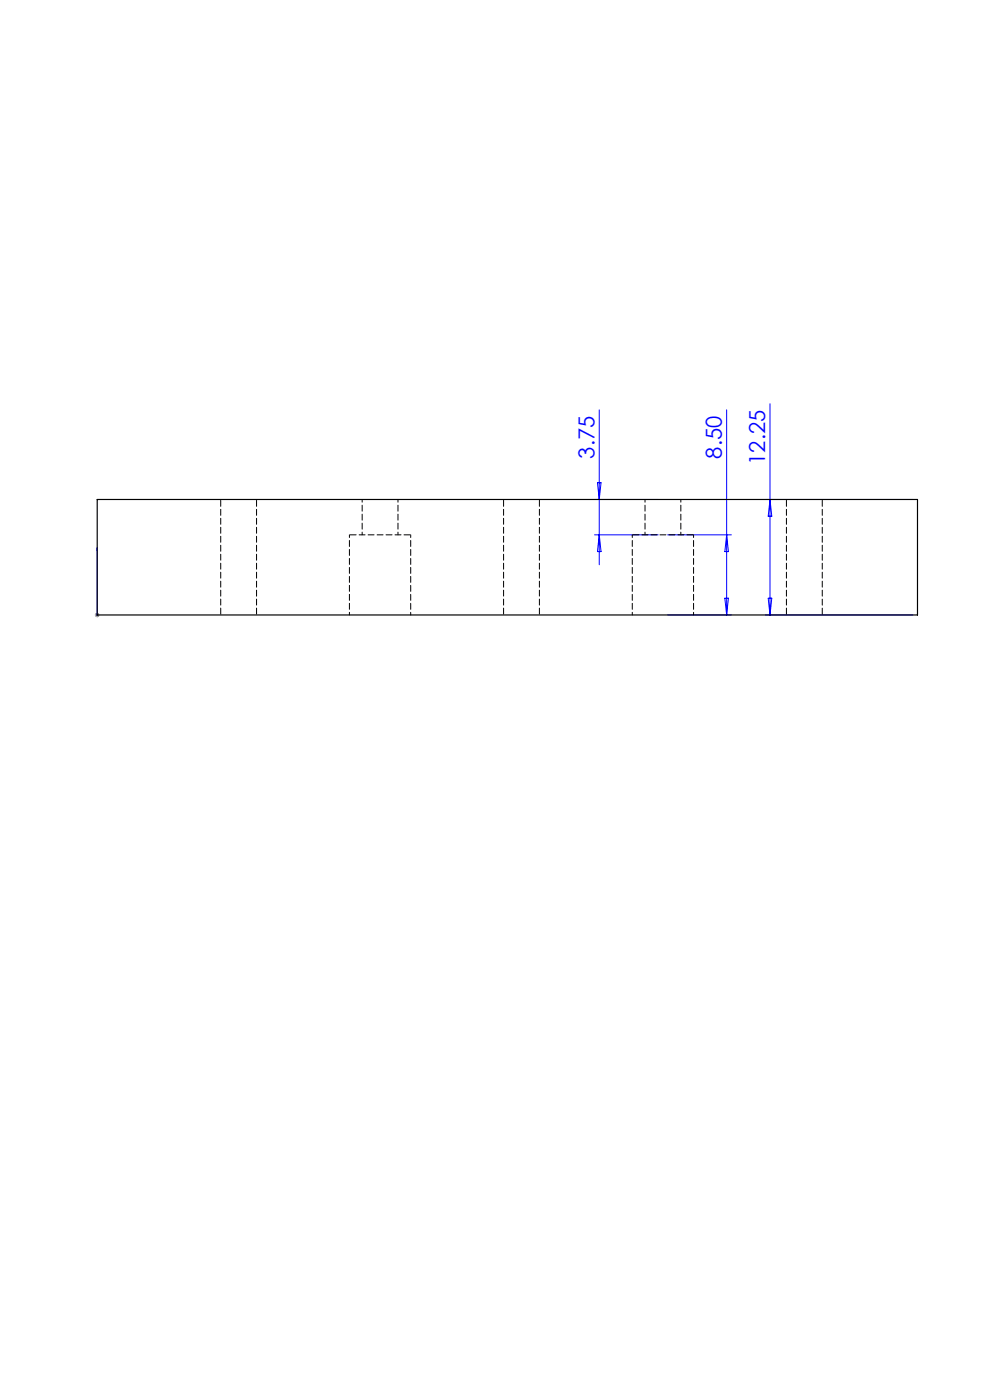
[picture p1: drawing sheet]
<svg xmlns="http://www.w3.org/2000/svg" width="210mm" height="297mm" viewBox="0 0 210 297" stroke-linecap="round" stroke-linejoin="round" font-family="sans-serif">
<defs><g id="words">
<g font-size="4.7" fill="#00f">
<text x="126.1" y="97.3" transform="rotate(-90 126.1 97.3)">3.75</text>
<text x="153.1" y="97.3" transform="rotate(-90 153.1 97.3)">8.50</text>
<text x="162.3" y="98.6" transform="rotate(-90 162.3 98.6)">12.25</text>
</g>
</g></defs>
<g fill="none" stroke="#00f" stroke-width=".21">
<path d="M127.1 86.9v32.9M154.1 86.9v43.6M163.3 85.7v44.8M20.6 116.1v.8zM20.6 116.1v14.4M126.1 113.5h13.5M126.1 106h13.5M126.7 102.4h.8l-.4 3.6zM127.1 113.5l.4 3.5h-.8zM141.6 113.5h13.5M154.1 113.5l.4 3.5h-.7zM162.3 106h31.3"/>
<path d="M163.3 106l.4 3.5h-.7zM20.6 130.3v.3zM20.6 130.5h.1M141.6 130.5h13.5M153.8 126.9h.7l-.4 3.6zM162.3 130.5h31.3M163 126.9h.7l-.4 3.6z"/>
</g>
<path d="M20.1 130.5h1M20.3 130.1l.7 .7M20.6 130v1M21 130.1l-.7 .7" fill="none" stroke="#808080" stroke-width=".21"/>
<path d="M20.6 130.3v.3zM20.6 116.1v.8z" fill="#00f"/>
<path d="M20.6 106h174v24.5h-174z" fill="none" stroke="#000" stroke-width=".25"/>
<path d="M87.1 113.5h-13M147.1 113.5h-13" fill="none" stroke="#000" stroke-width=".21" stroke-dasharray="1.3 .6" stroke-dashoffset="-.1"/>
<path d="M74.1 113.5v17M76.8 106v7.5M84.4 113.5v-7.5M134.1 113.5v17M136.8 106v7.5M144.4 113.5v-7.5M87.1 130.5v-17M147.1 130.5v-17" fill="none" stroke="#000" stroke-width=".21" stroke-dasharray="1.3 .6" stroke-dashoffset=".7"/>
<path d="M46.8 106v24.5M106.8 106v24.5M166.8 106v24.5M54.4 130.5v-24.5M114.4 130.5v-24.5M174.4 130.5v-24.5" fill="none" stroke="#000" stroke-width=".21" stroke-dasharray="1.3 .6" stroke-dashoffset="-.2"/>
<use href="#words"/>
</svg>
